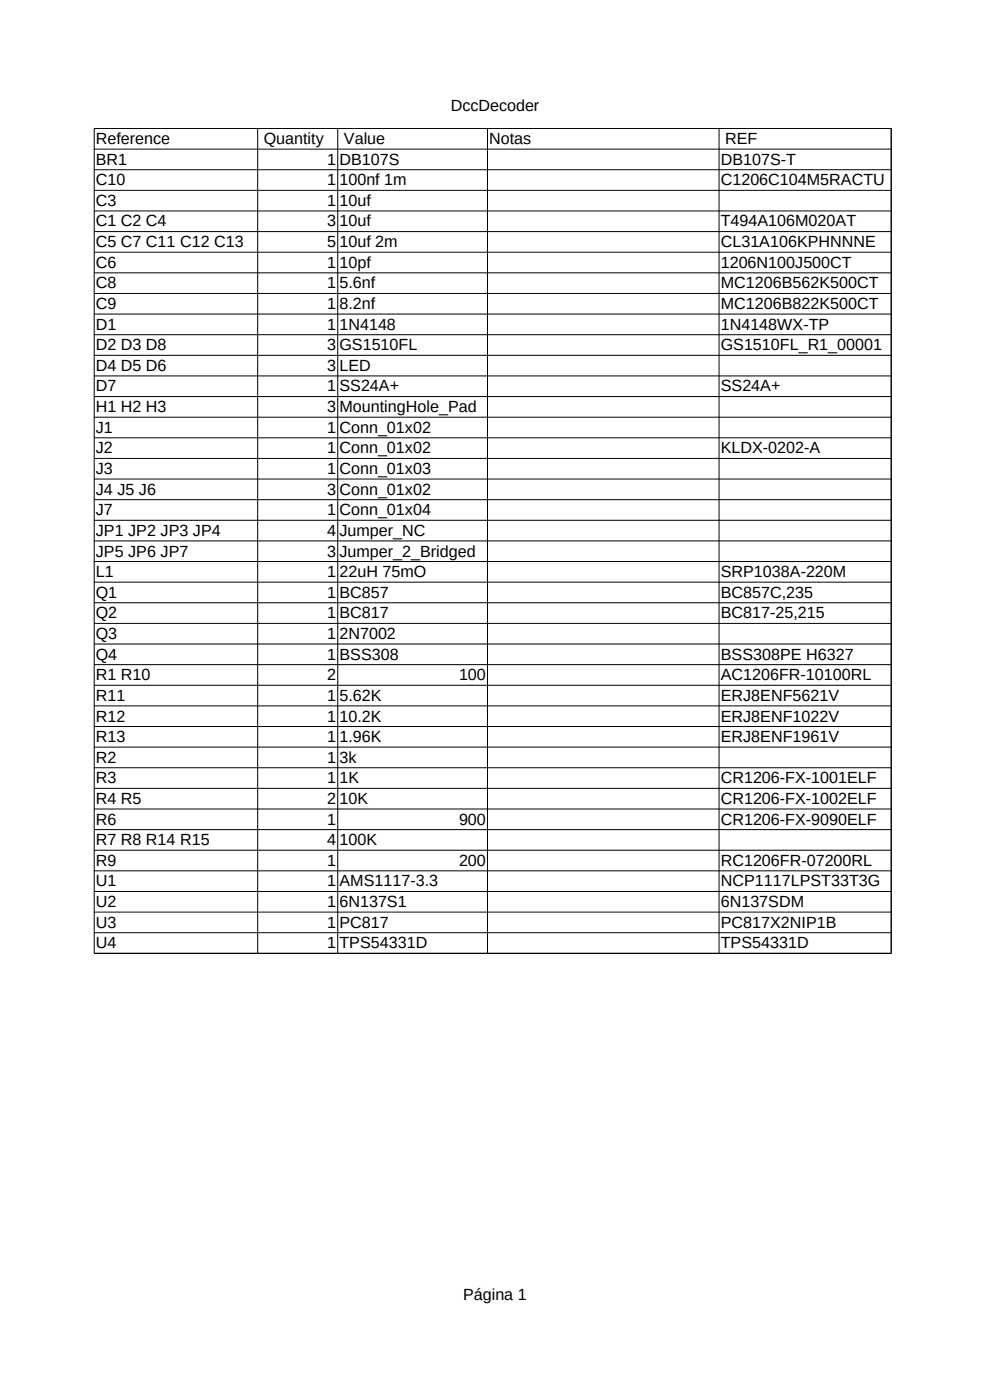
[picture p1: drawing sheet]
<svg xmlns="http://www.w3.org/2000/svg" width="210mm" height="297mm" viewBox="0 0 210 297" stroke-linecap="round" stroke-linejoin="round" font-family="sans-serif">
<defs><g id="words">
<g font-size="3.4">
<text x="95.6" y="23.6">DccDecoder</text>
<text x="20.3" y="30.6">Reference</text>
<text x="20.3" y="34.9">BR1</text>
<text x="55.9" y="30.6">Quantity</text>
<text x="69.4" y="34.9">1</text>
<text x="72" y="34.9">DB107S</text>
<text x="73" y="30.6">Value</text>
<text x="103.8" y="30.6">Notas</text>
<text x="152.9" y="34.9">DB107S-T</text>
<text x="153.8" y="30.6">REF</text>
<text x="20.3" y="39.3">C10</text>
<text x="69.4" y="39.3">1</text>
<text x="72" y="39.3">100nf 1m</text>
<text x="152.9" y="39.3">C1206C104M5RACTU</text>
<text x="20.3" y="43.7">C3</text>
<text x="69.4" y="43.7">1</text>
<text x="72" y="43.7">10uf</text>
<text x="20.3" y="48">C1 C2 C4</text>
<text x="20.3" y="52.4">C5 C7 C11 C12 C13</text>
<text x="69.4" y="48">3</text>
<text x="69.4" y="52.4">5</text>
<text x="72" y="48">10uf</text>
<text x="72" y="52.4">10uf 2m</text>
<text x="152.9" y="48">T494A106M020AT</text>
<text x="152.9" y="52.4">CL31A106KPHNNNE</text>
<text x="20.3" y="56.8">C6</text>
<text x="69.4" y="56.8">1</text>
<text x="72" y="56.8">10pf</text>
<text x="152.9" y="56.8">1206N100J500CT</text>
<text x="20.3" y="61.2">C8</text>
<text x="20.3" y="65.5">C9</text>
<text x="69.4" y="61.2">1</text>
<text x="69.4" y="65.5">1</text>
<text x="72" y="61.2">5.6nf</text>
<text x="72" y="65.5">8.2nf</text>
<text x="152.9" y="61.2">MC1206B562K500CT</text>
<text x="152.9" y="65.5">MC1206B822K500CT</text>
<text x="20.3" y="69.9">D1</text>
<text x="69.4" y="69.9">1</text>
<text x="72" y="69.9">1N4148</text>
<text x="152.9" y="69.9">1N4148WX-TP</text>
<text x="20.3" y="74.3">D2 D3 D8</text>
<text x="69.4" y="74.3">3</text>
<text x="72" y="74.3">GS1510FL</text>
<text x="152.9" y="74.3">GS1510FL_R1_00001</text>
<text x="20.3" y="78.7">D4 D5 D6</text>
<text x="20.3" y="83">D7</text>
<text x="69.4" y="78.7">3</text>
<text x="69.4" y="83">1</text>
<text x="72" y="78.7">LED</text>
<text x="72" y="83">SS24A+</text>
<text x="152.9" y="83">SS24A+</text>
<text x="20.3" y="87.4">H1 H2 H3</text>
<text x="69.4" y="87.4">3</text>
<text x="72" y="87.4">MountingHole_Pad</text>
<text x="20.3" y="91.8">J1</text>
<text x="69.4" y="91.8">1</text>
<text x="72" y="91.8">Conn_01x02</text>
<text x="20.3" y="96.2">J2</text>
<text x="20.3" y="100.6">J3</text>
<text x="69.4" y="96.2">1</text>
<text x="69.4" y="100.6">1</text>
<text x="72" y="96.2">Conn_01x02</text>
<text x="72" y="100.6">Conn_01x03</text>
<text x="152.9" y="96.2">KLDX-0202-A</text>
<text x="20.3" y="105">J4 J5 J6</text>
<text x="69.4" y="105">3</text>
<text x="72" y="105">Conn_01x02</text>
<text x="20.3" y="109.3">J7</text>
<text x="20.3" y="113.7">JP1 JP2 JP3 JP4</text>
<text x="69.4" y="109.3">1</text>
<text x="69.4" y="113.7">4</text>
<text x="72" y="109.3">Conn_01x04</text>
<text x="72" y="113.7">Jumper_NC</text>
<text x="20.3" y="118.1">JP5 JP6 JP7</text>
<text x="69.4" y="118.1">3</text>
<text x="72" y="118.1">Jumper_2_Bridged</text>
<text x="20.3" y="122.5">L1</text>
<text x="69.4" y="122.5">1</text>
<text x="72" y="122.5">22uH 75mO</text>
<text x="152.9" y="122.5">SRP1038A-220M</text>
<text x="20.3" y="126.8">Q1</text>
<text x="20.3" y="131.2">Q2</text>
<text x="69.4" y="126.8">1</text>
<text x="69.4" y="131.2">1</text>
<text x="72" y="126.8">BC857</text>
<text x="72" y="131.2">BC817</text>
<text x="152.9" y="126.8">BC857C,235</text>
<text x="152.9" y="131.2">BC817-25,215</text>
<text x="20.3" y="135.6">Q3</text>
<text x="69.4" y="135.6">1</text>
<text x="72" y="135.6">2N7002</text>
<text x="20.3" y="140">Q4</text>
<text x="69.4" y="140">1</text>
<text x="72" y="140">BSS308</text>
<text x="152.9" y="140">BSS308PE H6327</text>
<text x="20.3" y="144.3">R1 R10</text>
<text x="20.3" y="148.7">R11</text>
<text x="69.4" y="144.3">2</text>
<text x="69.4" y="148.7">1</text>
<text x="72" y="148.7">5.62K</text>
<text x="97.4" y="144.3">100</text>
<text x="152.9" y="144.3">AC1206FR-10100RL</text>
<text x="152.9" y="148.7">ERJ8ENF5621V</text>
<text x="20.3" y="153.1">R12</text>
<text x="69.4" y="153.1">1</text>
<text x="72" y="153.1">10.2K</text>
<text x="152.9" y="153.1">ERJ8ENF1022V</text>
<text x="20.3" y="157.4">R13</text>
<text x="20.3" y="161.8">R2</text>
<text x="69.4" y="157.4">1</text>
<text x="69.4" y="161.8">1</text>
<text x="72" y="157.4">1.96K</text>
<text x="72" y="161.8">3k</text>
<text x="152.9" y="157.4">ERJ8ENF1961V</text>
<text x="20.3" y="166.2">R3</text>
<text x="69.4" y="166.2">1</text>
<text x="72" y="166.2">1K</text>
<text x="152.9" y="166.2">CR1206-FX-1001ELF</text>
<text x="20.3" y="170.6">R4 R5</text>
<text x="69.4" y="170.6">2</text>
<text x="72" y="170.6">10K</text>
<text x="152.9" y="170.6">CR1206-FX-1002ELF</text>
<text x="20.3" y="174.9">R6</text>
<text x="20.3" y="179.3">R7 R8 R14 R15</text>
<text x="69.4" y="174.9">1</text>
<text x="69.4" y="179.3">4</text>
<text x="72" y="179.3">100K</text>
<text x="97.4" y="174.9">900</text>
<text x="152.9" y="174.9">CR1206-FX-9090ELF</text>
<text x="20.3" y="183.7">R9</text>
<text x="69.4" y="183.7">1</text>
<text x="97.4" y="183.7">200</text>
<text x="152.9" y="183.7">RC1206FR-07200RL</text>
<text x="20.3" y="188.1">U1</text>
<text x="69.4" y="188.1">1</text>
<text x="72" y="188.1">AMS1117-3.3</text>
<text x="152.9" y="188.1">NCP1117LPST33T3G</text>
<text x="20.3" y="192.4">U2</text>
<text x="20.3" y="196.8">U3</text>
<text x="69.4" y="192.4">1</text>
<text x="69.4" y="196.8">1</text>
<text x="72" y="192.4">6N137S1</text>
<text x="72" y="196.8">PC817</text>
<text x="152.9" y="192.4">6N137SDM</text>
<text x="152.9" y="196.8">PC817X2NIP1B</text>
<text x="20.3" y="201.2">U4</text>
<text x="69.4" y="201.2">1</text>
<text x="72" y="201.2">TPS54331D</text>
<text x="152.9" y="201.2">TPS54331D</text>
<text x="98.2" y="275.7">Página 1</text>
</g>
</g></defs>
<g fill="none" stroke="#000" stroke-width=".21">
<path d="M20 27.3h169.1v175l-169.1-.1M20 31.6h169.1M20 36h169.1M20 27.2v175.1M54.7 27.2v175.1M71.6 27.2v175.1M103.4 27.2v175.1M152.5 27.2v175.1M20 40.4h169.1M20 44.8h169.1M20 49.1h169.1M20 53.5h169.1"/>
<path d="M20 57.9h169.1M20 62.3h169.1M20 66.6h169.1M20 71h169.1M20 75.4h169.1M20 79.8h169.1M20 84.1h169.1M20 88.5h169.1M20 92.9h169.1M20 97.3h169.1M20 101.6h169.1M20 106h169.1"/>
<path d="M20 110.4h169.1M20 114.8h169.1M20 119.1h169.1M20 123.5h169.1M20 127.9h169.1M20 132.2h169.1M20 136.6h169.1M20 141h169.1M20 145.4h169.1M20 149.7h169.1M20 154.1h169.1M20 158.5h169.1"/>
<path d="M20 162.9h169.1M20 167.2h169.1M20 171.6h169.1M20 176h169.1M20 180.4h169.1M20 184.7h169.1M20 189.1h169.1M20 193.5h169.1M20 197.9h169.1"/>
</g>
<use href="#words"/>
</svg>
